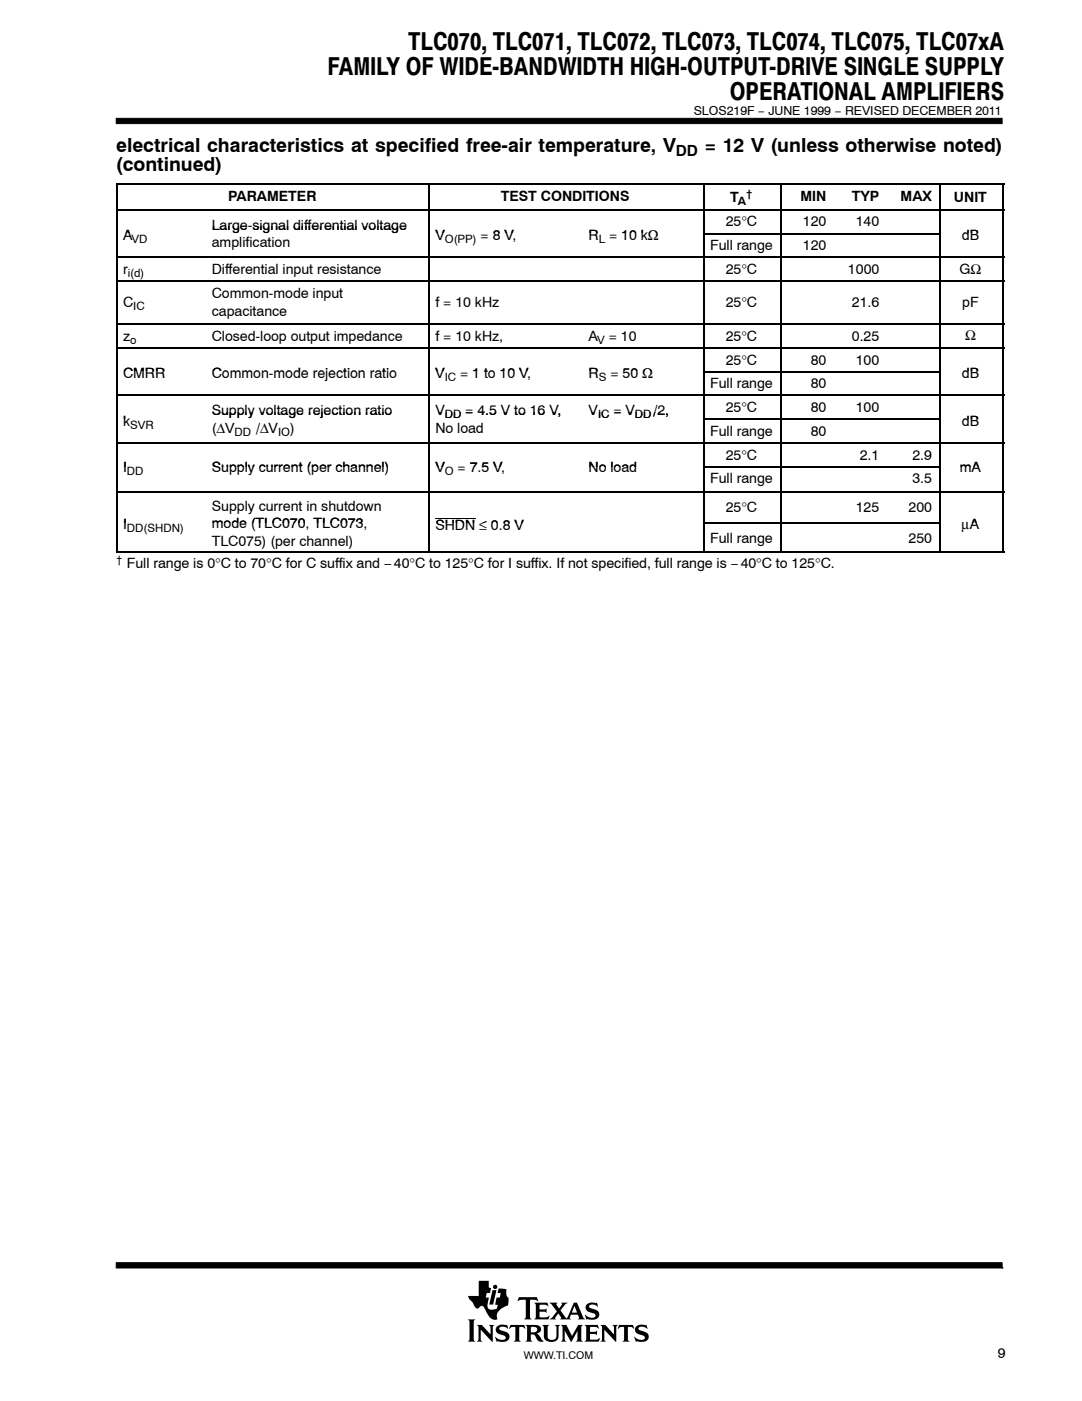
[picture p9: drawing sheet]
<svg xmlns="http://www.w3.org/2000/svg" width="216mm" height="280mm" viewBox="0 0 216 280" stroke-linecap="round" stroke-linejoin="round" font-family="sans-serif">
<defs><g id="words">
<g font-size="4.9">
<text x="81.5" y="10.1">TLC070, TLC071, TLC072, TLC073, TLC074, TLC075, TLC07xA</text>
<text x="65.4" y="15">FAMILY OF WIDE-BANDWIDTH HIGH-OUTPUT-DRIVE SINGLE SUPPLY</text>
<text x="145.7" y="19.9">OPERATIONAL AMPLIFIERS</text>
</g>
<g font-size="3.9">
<text x="23.2" y="34.2">(continued)</text>
<text x="23.2" y="30.4">electrical characteristics at specified free-air temperature, V</text>
<text x="140.7" y="30.4">= 12 V (unless otherwise noted)</text>
</g>
<text font-size="3.1" x="135" y="31.2">DD</text>
<g font-size="2.8">
<text x="45.5" y="40.1">PARAMETER</text>
<text x="100" y="40.1">TEST CONDITIONS</text>
<text x="145.8" y="40.3">T</text>
<text x="159.8" y="40.1">MIN</text>
<text x="170.1" y="40.1">TYP</text>
<text x="179.8" y="40.1">MAX</text>
<text x="190.5" y="40.3">UNIT</text>
<text x="24.6" y="47.9">A</text>
<text x="42.3" y="45.9">Large-signal differential voltage</text>
<text x="42.3" y="45.9">Large signal differential voltage</text>
<text x="86.9" y="47.9">V</text>
<text x="96" y="47.9">= 8 V,</text>
<text x="98.4" y="47.9">8 V</text>
<text x="117.5" y="48">R</text>
<text x="121.6" y="48">= 10 kΩ</text>
<text x="124" y="48">10 kΩ</text>
<text x="144.9" y="45.2">25°C</text>
<text x="160.3" y="45.2">120</text>
<text x="170.9" y="45.2">140</text>
<text x="192" y="47.9">dB</text>
<text x="42.3" y="49.4">amplification</text>
<text x="141.8" y="49.9">Full range</text>
<text x="160.3" y="49.9">120</text>
<text x="24.6" y="54.7">r</text>
<text x="42.3" y="54.7">Differential input resistance</text>
<text x="42.3" y="59.5">Common-mode input</text>
<text x="144.9" y="54.7">25°C</text>
<text x="169.3" y="54.7">1000</text>
<text x="191.6" y="54.6">GΩ</text>
<text x="24.6" y="61.4">C</text>
<text x="42.3" y="63">capacitance</text>
<text x="86.9" y="61.4">f = 10 kHz</text>
<text x="144.9" y="61.4">25°C</text>
<text x="170.1" y="61.4">21.6</text>
<text x="192.1" y="61.4">pF</text>
<text x="24.6" y="68">z</text>
<text x="42.3" y="68">Closed-loop output impedance</text>
<text x="86.9" y="68">f = 10 kHz,</text>
<text x="117.5" y="68">A</text>
<text x="121.5" y="68">= 10</text>
<text x="144.9" y="68">25°C</text>
<text x="170.1" y="68">0.25</text>
<text x="192.7" y="67.9">Ω</text>
<text x="24.6" y="75.5">CMRR</text>
<text x="42.3" y="75.5">Common mode rejection ratio</text>
<text x="42.3" y="75.5">Common-mode rejection ratio</text>
<text x="86.9" y="75.5">V</text>
<text x="91.9" y="75.5">= 1 to 10 V,</text>
<text x="94.3" y="75.5">1 to 10 V</text>
<text x="117.5" y="75.5">R</text>
<text x="121.9" y="75.5">= 50 Ω</text>
<text x="124.3" y="75.5">50 Ω</text>
<text x="141.8" y="77.5">Full range</text>
<text x="144.9" y="72.8">25°C</text>
<text x="161.9" y="72.8">80</text>
<text x="161.9" y="77.5">80</text>
<text x="170.9" y="72.8">100</text>
<text x="192" y="75.5">dB</text>
<text x="42.3" y="82.9">Supply voltage rejection ratio</text>
<text x="86.9" y="82.9">V</text>
<text x="92.9" y="82.9">= 4.5 V to 16 V,</text>
<text x="117.5" y="82.9">V</text>
<text x="122.5" y="82.9">= V</text>
<text x="130.5" y="82.9">/2,</text>
<text x="144.9" y="82.2">25°C</text>
<text x="161.9" y="82.2">80</text>
<text x="170.9" y="82.2">100</text>
<text x="24.6" y="84.9">k</text>
<text x="42.3" y="86.4">(ΔV</text>
<text x="51.1" y="86.4">/ΔV</text>
<text x="57.9" y="86.4">)</text>
<text x="86.9" y="86.4">No load</text>
<text x="141.8" y="87">Full range</text>
<text x="161.9" y="87">80</text>
<text x="192" y="84.9">dB</text>
<text x="24.6" y="94.1">I</text>
<text x="42.3" y="94.1">Supply current (per channel)</text>
<text x="86.9" y="94.1">V</text>
<text x="91.4" y="94.1">= 7.5 V,</text>
<text x="93.8" y="94.1">7 5 V</text>
<text x="117.5" y="94.1">No load</text>
<text x="144.9" y="91.7">25°C</text>
<text x="171.6" y="91.7">2.1</text>
<text x="182.2" y="91.7">2.9</text>
<text x="191.6" y="94.1">mA</text>
<text x="42.3" y="101.9">Supply current in shutdown</text>
<text x="141.8" y="96.4">Full range</text>
<text x="182.2" y="96.4">3.5</text>
<text x="24.6" y="105.6">I</text>
<text x="42.3" y="105.4">mode (TLC070 TLC073</text>
<text x="42.3" y="105.4">mode (TLC070, TLC073,</text>
<text x="86.9" y="105.7">SHDN ≤ 0 8 V</text>
<text x="86.9" y="105.7">SHDN ≤ 0.8 V</text>
<text x="144.9" y="102.2">25°C</text>
<text x="170.9" y="102.2">125</text>
<text x="181.4" y="102.2">200</text>
<text x="192" y="105.6">μA</text>
<text x="193.6" y="105.6">A</text>
<text x="25.3" y="113.4">Full range is 0°C to 70°C for C suffix and −40°C to 125°C for I suffix. If not specified, full range is −40°C to 125°C.</text>
<text x="42.3" y="108.9">TLC075) (per channel)</text>
<text x="141.8" y="108.3">Full range</text>
<text x="181.4" y="108.3">250</text>
<text x="199.2" y="270.9">9</text>
</g>
<text font-size="2.5" x="138.5" y="22.9">SLOS219F − JUNE 1999 − REVISED DECEMBER 2011</text>
<g font-size="2.3">
<text x="147.3" y="40.9">A</text>
<text x="149" y="39.4">†</text>
<text x="26.3" y="48.5">VD</text>
<text x="88.8" y="48.5">O(PP)</text>
<text x="119.6" y="48.6">L</text>
<text x="25.5" y="55.3">i(d)</text>
<text x="26.6" y="62">IC</text>
<text x="26" y="68.6">o</text>
<text x="119.2" y="68.6">V</text>
<text x="88.8" y="76.1">IC</text>
<text x="119.6" y="76.1">S</text>
<text x="88.8" y="83.5">DD</text>
<text x="119.4" y="83.5">IC</text>
<text x="126.8" y="83.5">DD</text>
<text x="26" y="85.5">SVR</text>
<text x="46.8" y="87">DD</text>
<text x="55.5" y="87">IO</text>
<text x="25.3" y="94.7">DD</text>
<text x="88.8" y="94.7">O</text>
<text x="25.3" y="106.2">DD(SHDN)</text>
<text x="23.2" y="112.5">†</text>
</g>
<text font-size="2.1" x="104.6" y="271.2">WWW.TI.COM</text>
</g></defs>
<g fill="#000" stroke="#000" stroke-width=".2">
<path d="M23.2 23.6h176.9v1.1h-176.9z" fill-rule="evenodd"/>
<path d="M23.2 252v1h176.9v-1z" fill-rule="evenodd"/>
</g>
<g fill="#000">
<path d="M98.3 257.4h.8l-.6 2.9h-.8z"/>
<path d="M93.4 263.3h1.5l-.3 .4v3.6l.3 .4h-1.5l.3-.4v-3.6z" fill-rule="evenodd"/>
<path d="M95.2 264.4h1l1.7 1.9v-1.5l-.3-.4h1.1l-.3 .3v3.1l-2.4-2.5v2l.3 .4h-1.1l.3-.5v-2.3z" fill-rule="evenodd"/>
<path d="M95.6 255.6h2v1.3l.4 .1-.2 1h-.6l-.2 .9h.6l-.2 1.1a.96 .96 0 0 0 .2 1.2 .96 .96 0 0 0 1.2 .1l.4-.2 .2-.7-.5-.1 .2-1.4h.7l.2-.9h-.7l.3-.9 1.5 .2v1.2l.4 .4-.1 1.6a2.71 2.71 0 0 0-2.2 2.1l.1 .6-.3 .1a1.58 1.58 0 0 1-1.7-1.1l-.7-1.4-.3-.2h-.3l-.4 .4a.87 .87 0 0 1-1.1-.8l-.8-1-.2-.6h2.1z" fill-rule="evenodd"/>
<path d="M99.1 264.9a1.6 1.6 0 0 1 1.6-.6l.4 .2 .1-.2 .3 .8-.8-.3h-.7l-.3 .2v.2l.6 .3a1.24 1.24 0 0 1 1.3 1.7 1.75 1.75 0 0 1-1.8 .5l-.5-.1-.1 .2-.4-1 .1-.1a1.43 1.43 0 0 0 2 .4l.1-.1a.72 .72 0 0 0-.9-.7 1.05 1.05 0 0 1-1-1.4z" fill-rule="evenodd"/>
<path d="M101.9 264.4h2.8l.2 .7-.7-.3h-.4l-.1 .1v2.4l.3 .4h-1.4l.3-.4v-2.4l-.1-.1h-.5l-.7 .3z" fill-rule="evenodd"/>
<path d="M103.6 258.8h3.6l.2 .9-.4-.3h-1.2v3.5l.3 .4h-1.4l.2-.3 .1-.3v-3.2l-.1-.1h-.8l-.7 .3z" fill-rule="evenodd"/>
<path d="M104.9 264.4h1.9a.91 .91 0 0 1 1 .3 .91 .91 0 0 1 0 1.1l-.7 .3 .5 .4 .9 1.2a1.2 1.2 0 0 1-1.6-1l-.3-.4h-.6v1l.3 .4h-1.4l.3-.5v-2.3z" fill-rule="evenodd"/>
<path d="M106.7 259.9h2.6l.1 .8-.5-.3h-1.2v.9h1.1l.3-.2v.9l-.4-.3h-1v1l.2 .2h1.2l.5-.4 .1 .1-.2 .7h-2.8l.3-.6v-2.2z" fill-rule="evenodd"/>
<path d="M108.3 264.4h1.3l-.3 .4v2a.65 .65 0 0 0 .7 .6l.6-.1 .4-.4 .1-2-.3-.5h1l-.3 .4v1.8a1.54 1.54 0 0 1-2.4 .9l-.3-.2-.2-.4v-2.2z" fill-rule="evenodd"/>
<path d="M112 264.4h1.1l1.1 2.2 1.2-2.2h1l-.3 .3v2.7l.3 .3h-1.4l.3-.4v-1.7l-1.3 2.2-1.3-2.3v1.8l.4 .4h-1.1l.3-.5v-2.3z" fill-rule="evenodd"/>
<path d="M109.7 259.9h1.6l-.2 .4 .5 .8 .6-.8-.1-.4h1.2l-.4 .3-1 1.3 1.2 1.6 1.5-3.2h.6l1.2 3 .4 .4-1.4-.1a.22 .22 0 0 0 .2-.2 .22 .22 0 0 0 0-.2l-.2-.5h-1.4l-.2 .7 .2 .3h-2.2l.2-.4-.5-.8-.7 .9 .2 .3h-1.3l.6-.4 .9-1.2z" fill-rule="evenodd"/>
<path d="M117.3 260.2a2.43 2.43 0 0 1 1.7-.2l.2-.1 .1 .8a1.22 1.22 0 0 0-1.7-.1l.1 .3a4 4 0 0 1 1.9 1.1 1.16 1.16 0 0 1-1.4 1.3l-.9-.1-.2 .1-.3-.9a1.9 1.9 0 0 0 2 .4 .53 .53 0 0 0 0-.7 .53 .53 0 0 0-.6-.1 1.2 1.2 0 0 1-1.2-1.5z" fill-rule="evenodd"/>
<path d="M116.7 264.4h2.6l.2 .7-.6-.3-1.1 .1v.9l1.1-.1 .3-.2v.9l-.4-.2h-1v1l1.3 .1 .7-.3-.3 .7h-2.8l.3-.4v-2.5z" fill-rule="evenodd"/>
<path d="M119.9 264.4h1l1.7 1.9v-1.5l-.3-.4h1l-.3 .3v3.1l-2.3-2.5v2.1l.3 .3h-1.1l.3-.4v-2.5z" fill-rule="evenodd"/>
<path d="M123.6 264.4h2.8l.2 .7-.6-.3h-.5l-.1 .1v2.4l.3 .4h-1.4l.3-.4v-2.4l-.1-.1h-.5l-.7 .3z" fill-rule="evenodd"/>
<path d="M127.1 264.6a2.08 2.08 0 0 1 1.8-.1l.1-.2 .3 .8-.8-.3h-.8a.32 .32 0 0 0-.2 .3 .32 .32 0 0 0 .2 .3l.7 .2a1.06 1.06 0 0 1 1.1 1.2 1.06 1.06 0 0 1-1.2 1l-1.1-.2-.2 .2-.4-1 .1-.1a1.51 1.51 0 0 0 2 .5 .59 .59 0 0 0-.7-.8 1.11 1.11 0 0 1-1.2-1.5z" fill-rule="evenodd"/>
<circle cx="98.9" cy="256.8" r=".43"/>
</g>
<g fill="#fff">
<path d="M114.7 260.6l.5 1.3h-1z"/>
<path d="M106 264.8h.6a.56 .56 0 0 1 .6 .5 .56 .56 0 0 1-.6 .6h-.6z" fill-rule="evenodd"/>
</g>
<g fill="none" stroke="#000" stroke-width=".32">
<path d="M23.2 36.7h177.3M23.4 36.6v73.7M85.7 36.6v73.7M140.6 36.6v73.7M156 36.6v73.7M187.6 36.6v73.7M200.3 36.6v73.7M23.2 41.9h177.3M23.2 51.4h177.3M23.2 56.1h177.3M140.4 46.6h47.1M23.2 64.6h177.3"/>
<path d="M23.2 69.4h177.3M23.2 78.9h177.3M140.4 74.2h47.1M23.2 88.4h177.3M23.2 98.2h177.3M140.4 83.7h47.1M140.4 93.2h47.1M23.2 110.1h177.3M140.4 104.3h47.1"/>
</g>
<path d="M86.9 103.5h8" fill="none" stroke="#000" stroke-width=".2"/>
<use href="#words"/>
</svg>
